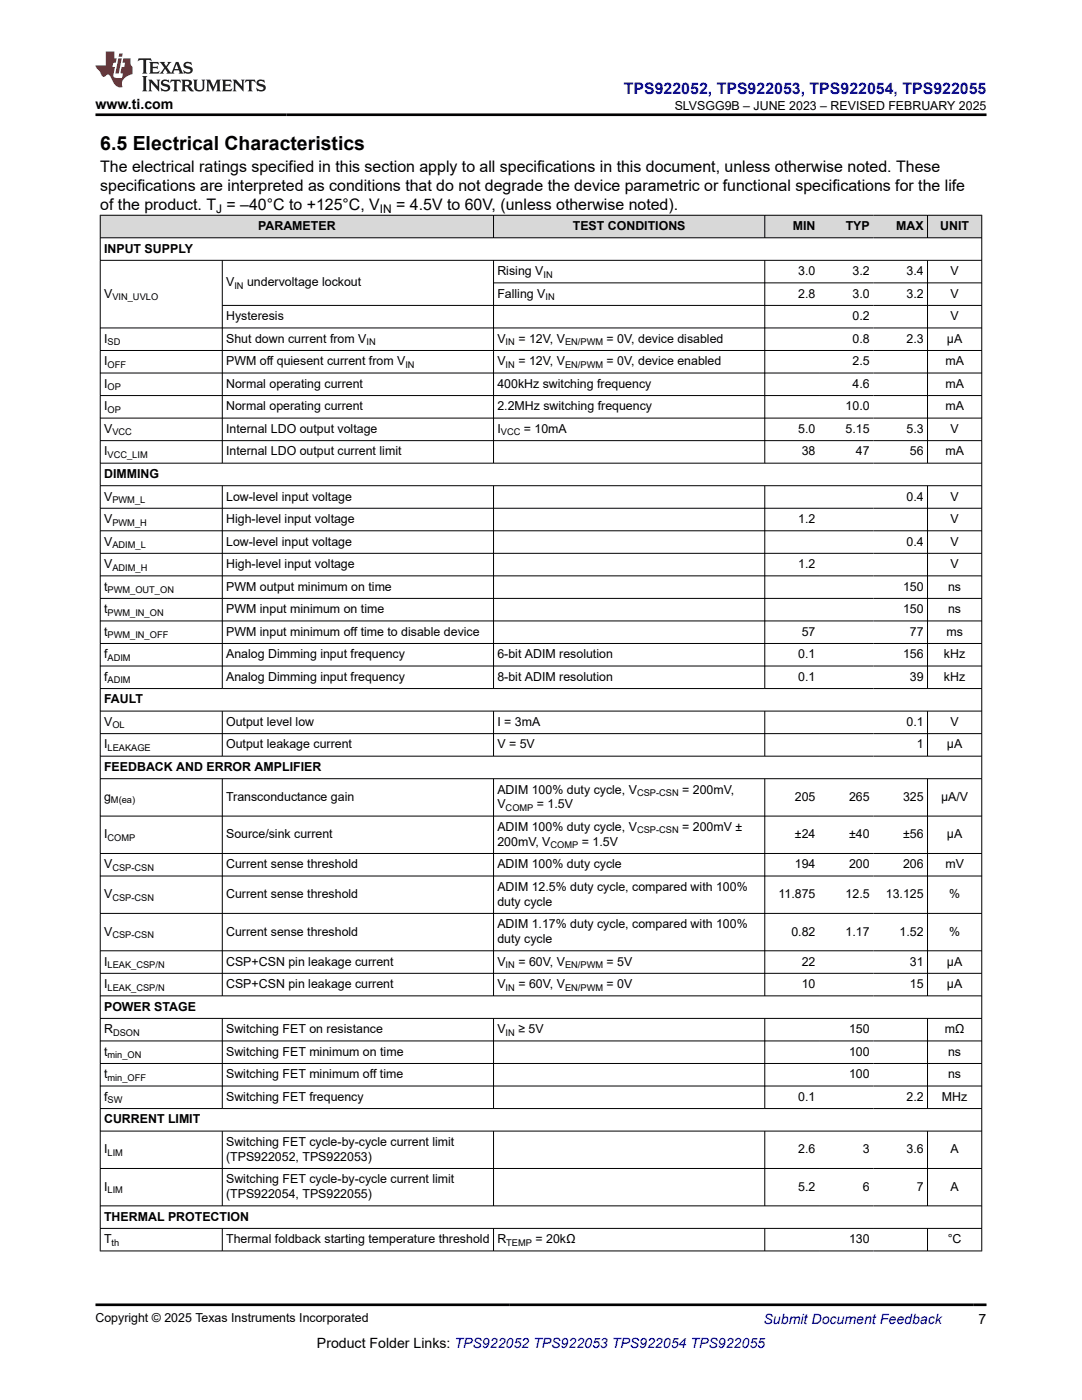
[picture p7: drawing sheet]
<svg xmlns="http://www.w3.org/2000/svg" width="216mm" height="279mm" viewBox="0 0 216 279" stroke-linecap="round" stroke-linejoin="round" font-family="sans-serif">
<defs><g id="words">
<text font-size="3.9" x="20" y="29.9">6.5 Electrical Characteristics</text>
<text font-size="3.2" fill="#00f" x="124.5" y="18.7">TPS922052, TPS922053, TPS922054, TPS922055</text>
<g font-size="3.2">
<text x="20" y="34.3">The electrical ratings specified in this section apply to all specifications in this document, unless otherwise noted. These</text>
<text x="20" y="38.1">specifications are interpreted as conditions that do not degrade the device parametric or functional specifications for the life</text>
<text x="20" y="41.9">of the product. T = –40°C to +125°C, V</text>
<text x="79.1" y="41.9">= 4.5V to 60V, (unless otherwise noted).</text>
</g>
<g font-size="2.8">
<text x="19" y="21.8">www.ti.com</text>
<text x="63.2" y="269">Product Folder Links: TPS922052 TPS922053 TPS922054 TPS922055</text>
<text x="195.3" y="264.2">7</text>
</g>
<text font-size="2.8" fill="#00f" x="152.4" y="264.2">Submit Document Feedback</text>
<g font-size="2.5">
<text x="134.6" y="21.9">SLVSGG9B – JUNE 2023 – REVISED FEBRUARY 2025</text>
<text x="51.5" y="45.9">PARAMETER</text>
<text x="114.3" y="45.9">TEST CONDITIONS</text>
<text x="158.2" y="45.9">MIN</text>
<text x="168.7" y="45.9">TYP</text>
<text x="178.8" y="45.9">MAX</text>
<text x="187.6" y="45.9">UNIT</text>
<text x="20.8" y="50.4">INPUT SUPPLY</text>
<text x="20.8" y="59.4">V</text>
<text x="45.1" y="57.2">V</text>
<text x="49.3" y="57.2">undervoltage lockout</text>
<text x="99.2" y="54.9">Rising V</text>
<text x="99.2" y="59.4">Falling V</text>
<text x="159.3" y="54.9">3.0</text>
<text x="159.3" y="59.4">2.8</text>
<text x="170.1" y="54.9">3.2</text>
<text x="170.1" y="59.4">3.0</text>
<text x="180.9" y="54.9">3.4</text>
<text x="180.9" y="59.4">3.2</text>
<text x="189.7" y="54.9">V</text>
<text x="189.7" y="59.4">V</text>
<text x="45.1" y="63.9">Hysteresis</text>
<text x="170.1" y="63.9">0.2</text>
<text x="189.7" y="63.9">V</text>
<text x="20.8" y="68.4">I</text>
<text x="45.1" y="68.4">Shut down current from V</text>
<text x="99.2" y="68.4">V</text>
<text x="103.4" y="68.4">= 12V, V</text>
<text x="121" y="68.4">= 0V, device disabled</text>
<text x="170.1" y="68.4">0.8</text>
<text x="180.9" y="68.4">2.3</text>
<text x="189" y="68.4">µA</text>
<text x="20.8" y="72.9">I</text>
<text x="20.8" y="77.4">I</text>
<text x="45.1" y="72.9">PWM off quiesent current from V</text>
<text x="45.1" y="77.4">Normal operating current</text>
<text x="99.2" y="72.9">V</text>
<text x="99.2" y="77.4">400kHz switching frequency</text>
<text x="103.4" y="72.9">= 12V, V</text>
<text x="121" y="72.9">= 0V, device enabled</text>
<text x="170.1" y="72.9">2.5</text>
<text x="170.1" y="77.4">4.6</text>
<text x="188.6" y="72.9">mA</text>
<text x="188.6" y="77.4">mA</text>
<text x="20.8" y="81.9">I</text>
<text x="45.1" y="81.9">Normal operating current</text>
<text x="99.2" y="81.9">2.2MHz switching frequency</text>
<text x="168.7" y="81.9">10.0</text>
<text x="188.6" y="81.9">mA</text>
<text x="20.8" y="86.4">V</text>
<text x="45.1" y="86.4">Internal LDO output voltage</text>
<text x="99.2" y="86.4">I</text>
<text x="104.5" y="86.4">= 10mA</text>
<text x="159.3" y="86.4">5.0</text>
<text x="168.7" y="86.4">5.15</text>
<text x="180.9" y="86.4">5.3</text>
<text x="189.7" y="86.4">V</text>
<text x="20.8" y="90.9">I</text>
<text x="20.8" y="95.4">DIMMING</text>
<text x="45.1" y="90.9">Internal LDO output current limit</text>
<text x="160" y="90.9">38</text>
<text x="170.8" y="90.9">47</text>
<text x="181.6" y="90.9">56</text>
<text x="188.6" y="90.9">mA</text>
<text x="20.8" y="99.9">V</text>
<text x="45.1" y="99.9">Low-level input voltage</text>
<text x="180.9" y="99.9">0.4</text>
<text x="189.7" y="99.9">V</text>
<text x="20.8" y="104.4">V</text>
<text x="45.1" y="104.4">High-level input voltage</text>
<text x="159.3" y="104.4">1.2</text>
<text x="189.7" y="104.4">V</text>
<text x="20.8" y="108.9">V</text>
<text x="20.8" y="113.4">V</text>
<text x="45.1" y="108.9">Low-level input voltage</text>
<text x="45.1" y="113.4">High-level input voltage</text>
<text x="159.3" y="113.4">1.2</text>
<text x="180.9" y="108.9">0.4</text>
<text x="189.7" y="108.9">V</text>
<text x="189.7" y="113.4">V</text>
<text x="20.8" y="117.9">t</text>
<text x="45.1" y="117.9">PWM output minimum on time</text>
<text x="180.2" y="117.9">150</text>
<text x="189.2" y="117.9">ns</text>
<text x="20.8" y="122.4">t</text>
<text x="45.1" y="122.4">PWM input minimum on time</text>
<text x="180.2" y="122.4">150</text>
<text x="189.2" y="122.4">ns</text>
<text x="20.8" y="126.9">t</text>
<text x="20.8" y="131.4">f</text>
<text x="45.1" y="126.9">PWM input minimum off time to disable device</text>
<text x="45.1" y="131.4">Analog Dimming input frequency</text>
<text x="99.2" y="131.4">6-bit ADIM resolution</text>
<text x="159.3" y="131.4">0.1</text>
<text x="160" y="126.9">57</text>
<text x="180.2" y="131.4">156</text>
<text x="181.6" y="126.9">77</text>
<text x="188.4" y="131.4">kHz</text>
<text x="188.8" y="126.9">ms</text>
<text x="20.8" y="135.9">f</text>
<text x="45.1" y="135.9">Analog Dimming input frequency</text>
<text x="99.2" y="135.9">8-bit ADIM resolution</text>
<text x="159.3" y="135.9">0.1</text>
<text x="181.6" y="135.9">39</text>
<text x="188.4" y="135.9">kHz</text>
<text x="20.8" y="140.4">FAULT</text>
<text x="20.8" y="144.9">V</text>
<text x="20.8" y="149.4">I</text>
<text x="45.1" y="144.9">Output level low</text>
<text x="45.1" y="149.4">Output leakage current</text>
<text x="99.2" y="144.9">I = 3mA</text>
<text x="99.2" y="149.4">V = 5V</text>
<text x="180.9" y="144.9">0.1</text>
<text x="182.9" y="149.4">1</text>
<text x="189" y="149.4">µA</text>
<text x="189.7" y="144.9">V</text>
<text x="20.8" y="153.9">FEEDBACK AND ERROR AMPLIFIER</text>
<text x="20.8" y="159.8">g</text>
<text x="45.1" y="159.8">Transconductance gain</text>
<text x="99.2" y="158.4">ADIM 100% duty cycle, V</text>
<text x="99.2" y="161.3">V</text>
<text x="107.1" y="161.3">= 1.5V</text>
<text x="136.1" y="158.4">= 200mV,</text>
<text x="158.6" y="159.8">205</text>
<text x="169.4" y="159.8">265</text>
<text x="180.2" y="159.8">325</text>
<text x="187.8" y="159.8">μA/V</text>
<text x="20.8" y="167.3">I</text>
<text x="45.1" y="167.3">Source/sink current</text>
<text x="99.2" y="165.8">ADIM 100% duty cycle, V</text>
<text x="136.1" y="165.8">= 200mV ±</text>
<text x="158.6" y="167.3">±24</text>
<text x="169.4" y="167.3">±40</text>
<text x="180.2" y="167.3">±56</text>
<text x="189" y="167.3">µA</text>
<text x="20.8" y="173.3">V</text>
<text x="45.1" y="173.3">Current sense threshold</text>
<text x="99.2" y="168.8">200mV, V</text>
<text x="99.2" y="173.3">ADIM 100% duty cycle</text>
<text x="116.1" y="168.8">= 1.5V</text>
<text x="158.6" y="173.3">194</text>
<text x="169.4" y="173.3">200</text>
<text x="180.2" y="173.3">206</text>
<text x="188.6" y="173.3">mV</text>
<text x="20.8" y="179.3">V</text>
<text x="45.1" y="179.3">Current sense threshold</text>
<text x="99.2" y="177.8">ADIM 12.5% duty cycle, compared with 100%</text>
<text x="155.3" y="179.3">11.875</text>
<text x="168.7" y="179.3">12.5</text>
<text x="176.8" y="179.3">13.125</text>
<text x="189.4" y="179.3">%</text>
<text x="99.2" y="180.8">duty cycle</text>
<text x="99.2" y="185.2">ADIM 1.17% duty cycle, compared with 100%</text>
<text x="20.8" y="186.7">V</text>
<text x="45.1" y="186.7">Current sense threshold</text>
<text x="99.2" y="188.2">duty cycle</text>
<text x="157.9" y="186.7">0.82</text>
<text x="168.7" y="186.7">1.17</text>
<text x="179.5" y="186.7">1.52</text>
<text x="189.4" y="186.7">%</text>
<text x="20.8" y="192.7">I</text>
<text x="20.8" y="197.2">I</text>
<text x="45.1" y="192.7">CSP+CSN pin leakage current</text>
<text x="45.1" y="197.2">CSP+CSN pin leakage current</text>
<text x="99.2" y="192.7">V</text>
<text x="99.2" y="197.2">V</text>
<text x="103.4" y="192.7">= 60V, V</text>
<text x="103.4" y="197.2">= 60V, V</text>
<text x="121" y="192.7">= 5V</text>
<text x="121" y="197.2">= 0V</text>
<text x="160" y="192.7">22</text>
<text x="160" y="197.2">10</text>
<text x="181.6" y="192.7">31</text>
<text x="181.6" y="197.2">15</text>
<text x="189" y="192.7">µA</text>
<text x="189" y="197.2">µA</text>
<text x="20.8" y="201.7">POWER STAGE</text>
<text x="20.8" y="206.2">R</text>
<text x="45.1" y="206.2">Switching FET on resistance</text>
<text x="99.2" y="206.2">V</text>
<text x="103.4" y="206.2">≥ 5V</text>
<text x="169.4" y="206.2">150</text>
<text x="188.5" y="206.2">mΩ</text>
<text x="20.8" y="210.7">t</text>
<text x="20.8" y="215.2">t</text>
<text x="45.1" y="210.7">Switching FET minimum on time</text>
<text x="45.1" y="215.2">Switching FET minimum off time</text>
<text x="169.4" y="210.7">100</text>
<text x="169.4" y="215.2">100</text>
<text x="189.2" y="210.7">ns</text>
<text x="189.2" y="215.2">ns</text>
<text x="20.8" y="219.7">f</text>
<text x="45.1" y="219.7">Switching FET frequency</text>
<text x="159.3" y="219.7">0.1</text>
<text x="180.9" y="219.7">2.2</text>
<text x="187.9" y="219.7">MHz</text>
<text x="20.8" y="224.2">CURRENT LIMIT</text>
<text x="20.8" y="230.2">I</text>
<text x="45.1" y="228.7">Switching FET cycle-by-cycle current limit</text>
<text x="45.1" y="231.7">(TPS922052, TPS922053)</text>
<text x="159.3" y="230.2">2.6</text>
<text x="172.2" y="230.2">3</text>
<text x="180.9" y="230.2">3.6</text>
<text x="189.7" y="230.2">A</text>
<text x="20.8" y="237.6">I</text>
<text x="45.1" y="236.2">Switching FET cycle-by-cycle current limit</text>
<text x="45.1" y="239.1">(TPS922054, TPS922055)</text>
<text x="159.3" y="237.6">5.2</text>
<text x="172.2" y="237.6">6</text>
<text x="182.9" y="237.6">7</text>
<text x="189.7" y="237.6">A</text>
<text x="20.8" y="243.6">THERMAL PROTECTION</text>
<text x="20.8" y="248.1">T</text>
<text x="45.1" y="248.1">Thermal foldback starting temperature threshold</text>
<text x="99.2" y="248.1">R</text>
<text x="106.9" y="248.1">= 20kΩ</text>
<text x="169.4" y="248.1">130</text>
<text x="189.1" y="248.1">°C</text>
<text x="19" y="263.9">Copyright © 2025 Texas Instruments Incorporated</text>
</g>
<g font-size="2.4">
<text x="43.1" y="42.5">J</text>
<text x="75.8" y="42.5">IN</text>
</g>
<g font-size="1.9">
<text x="22.4" y="59.9">VIN_UVLO</text>
<text x="46.8" y="57.7">IN</text>
<text x="108.4" y="55.4">IN</text>
<text x="108.9" y="59.9">IN</text>
<text x="21.5" y="68.9">SD</text>
<text x="73.1" y="68.9">IN</text>
<text x="100.9" y="68.9">IN</text>
<text x="112.7" y="68.9">EN/PWM</text>
<text x="21.5" y="73.4">OFF</text>
<text x="21.5" y="77.9">OP</text>
<text x="80.9" y="73.4">IN</text>
<text x="100.9" y="73.4">IN</text>
<text x="112.7" y="73.4">EN/PWM</text>
<text x="21.5" y="82.4">OP</text>
<text x="22.4" y="86.9">VCC</text>
<text x="99.9" y="86.9">VCC</text>
<text x="21.5" y="91.4">VCC_LIM</text>
<text x="22.4" y="100.4">PWM_L</text>
<text x="22.4" y="104.9">PWM_H</text>
<text x="22.4" y="109.4">ADIM_L</text>
<text x="22.4" y="113.9">ADIM_H</text>
<text x="21.5" y="118.4">PWM_OUT_ON</text>
<text x="21.5" y="122.9">PWM_IN_ON</text>
<text x="21.5" y="127.4">PWM_IN_OFF</text>
<text x="21.5" y="131.9">ADIM</text>
<text x="21.5" y="136.4">ADIM</text>
<text x="21.5" y="149.9">LEAKAGE</text>
<text x="22.4" y="145.4">OL</text>
<text x="22.1" y="160.3">M(ea)</text>
<text x="100.9" y="161.8">COMP</text>
<text x="127.1" y="158.9">CSP-CSN</text>
<text x="21.5" y="167.8">COMP</text>
<text x="127.1" y="166.3">CSP-CSN</text>
<text x="22.4" y="173.8">CSP-CSN</text>
<text x="109.9" y="169.3">COMP</text>
<text x="22.4" y="179.8">CSP-CSN</text>
<text x="22.4" y="187.2">CSP-CSN</text>
<text x="21.5" y="193.2">LEAK_CSP/N</text>
<text x="21.5" y="197.7">LEAK_CSP/N</text>
<text x="100.9" y="193.2">IN</text>
<text x="100.9" y="197.7">IN</text>
<text x="112.7" y="193.2">EN/PWM</text>
<text x="112.7" y="197.7">EN/PWM</text>
<text x="22.6" y="206.7">DSON</text>
<text x="100.9" y="206.7">IN</text>
<text x="21.5" y="211.2">min_ON</text>
<text x="21.5" y="215.7">min_OFF</text>
<text x="21.5" y="220.2">SW</text>
<text x="21.5" y="230.7">LIM</text>
<text x="21.5" y="238.1">LIM</text>
<text x="22.3" y="248.6">th</text>
<text x="101" y="248.6">TEMP</text>
</g>
</g></defs>
<g fill="#d8d8d8">
<path d="M20 43h175.9v4.5h-175.9z" fill-rule="evenodd"/>
<path d="M20.1 43h78.3v4.4h-78.3z" fill-rule="evenodd"/>
<path d="M98.5 43h54v4.4h-54z" fill-rule="evenodd"/>
<path d="M152.7 43h10.7v4.4h-10.7z" fill-rule="evenodd"/>
<path d="M163.4 43h10.9v4.4h-10.9z" fill-rule="evenodd"/>
<path d="M174.3 43h10.7v4.4h-10.7z" fill-rule="evenodd"/>
<path d="M185.1 43h10.7v4.4h-10.7z" fill-rule="evenodd"/>
</g>
<g fill="none" stroke="#000" stroke-width=".2">
<path d="M19.9 43h176.1M19.9 47.5h176.1M19.9 52h176.1M20 42.9v206.8M44.4 52v40.5M98.5 42.9v4.6M98.5 52v40.5M98.5 56.5h97.5M152.6 42.9v4.6M152.6 52v40.5M185.1 42.9v4.6M185.1 52v40.5"/>
<path d="M195.9 42.9v206.8M19.9 65.4h176.1M19.9 69.9h176.1M19.9 74.4h176.1M19.9 78.9h176.1M44.4 61h151.6M19.9 83.4h176.1M19.9 87.9h176.1M19.9 92.4h176.1M19.9 96.9h176.1M44.4 96.9v40.6M98.5 96.9v40.6"/>
<path d="M152.6 96.9v40.6M185.1 96.9v40.6M19.9 101.4h176.1M19.9 105.9h176.1M19.9 110.4h176.1M19.9 114.9h176.1M19.9 119.4h176.1M19.9 123.9h176.1M19.9 128.4h176.1M19.9 132.9h176.1M19.9 137.4h176.1M19.9 141.9h176.1"/>
<path d="M19.9 146.4h176.1M19.9 150.9h176.1M19.9 155.4h176.1M44.4 141.9v9.1M44.4 155.4v43.4M98.5 141.9v9.1M98.5 155.4v43.4M152.6 141.9v9.1M152.6 155.4v43.4M185.1 141.9v9.1M185.1 155.4v43.4M19.9 162.9h176.1"/>
<path d="M19.9 170.3h176.1M19.9 174.8h176.1M19.9 182.3h176.1M19.9 189.8h176.1M19.9 194.2h176.1M19.9 198.7h176.1M19.9 203.2h176.1M19.9 207.7h176.1M19.9 212.2h176.1M19.9 216.7h176.1M44.4 203.2v18.1M98.5 203.2v18.1"/>
<path d="M152.6 203.2v18.1M185.1 203.2v18.1M19.9 221.2h176.1M19.9 225.7h176.1M19.9 233.2h176.1M44.4 225.7v15M98.5 225.7v15M152.6 225.7v15M185.1 225.7v15M19.9 240.7h176.1M19.9 245.2h176.1M19.9 249.7h176.1"/>
<path d="M44.4 245.2v4.5M98.5 245.2v4.5M152.6 245.2v4.5M185.1 245.2v4.5"/>
</g>
<path d="M27.7 11.6l-.2 .6 .5-.2h.6v.1v2.2l-.2 .4h1l-.2-.4v-2.2v-.1h.5l.5 .2-.1-.6zM29.8 12.4l.2 .3v1.6l-.2 .4h1.9l.1-.6a1.08 1.08 0 0 1-1.3 .2v-.7h.6l.4 .2v-.7l-.4 .2h-.6v-.5l.2-.2a1 1 0 0 1 1 .3l-.1-.5zM31.8 12.4l1 1.1-1 1.2h.9l-.2-.2 .4-.8 .5 .8-.2 .2h1.6l-.2-.2 .1-.5h1l.1 .5-.1 .2h.9l-.2-.4-.8-1.9h-.5l-1 2.1-.8-1.1 .9-1h-.8l.2 .2-.5 .6-.3-.6 .1-.2zM35.2 12.8l.4 1h-.8zM36.8 12.5a.65 .65 0 0 0-.2 .7 .65 .65 0 0 0 .6 .5l.7 .1 .1 .3a.79 .79 0 0 1-.7 .4 .79 .79 0 0 1-.7-.5l.1 .7 .2-.1a.93 .93 0 0 0 1.1 0 .93 .93 0 0 0 .4-.9 1.46 1.46 0 0 0-1.2-.6l-.1-.3a1.09 1.09 0 0 1 1.2 .2l-.2-.6-.1 .1-.6-.2zM28.4 15.2l.2 .4v2.2l-.2 .4h1l-.2-.4v-2.2l.2-.4zM29.6 15.9l.2 .4v1.5l-.2 .4h.8l-.3-.4v-1.3l1.7 1.8v-2l.2-.4h-.8l.2 .2 .1 1.1-1.2-1.3zM32.3 16a.65 .65 0 0 0-.2 .8 .65 .65 0 0 0 .7 .4l.6 .2 .1 .2a.79 .79 0 0 1-.7 .4 .79 .79 0 0 1-.7-.5l.1 .7 .2-.1a.93 .93 0 0 0 1.1 .1 .93 .93 0 0 0 .4-1 1.46 1.46 0 0 0-1.2-.5l-.1-.4a1.09 1.09 0 0 1 1.2 .2l-.2-.6-.1 .1-.6-.1zM34.1 15.9l-.1 .6a.63 .63 0 0 1 .7-.3l.1 1.6-.3 .4h1l-.2-.4v-1.6a.66 .66 0 0 1 .8 .3l-.1-.6zM36.2 15.9l.2 .4v1.5l-.2 .4h.9l-.2-.2v-.7h.5l.1 .2a.79 .79 0 0 0 1.2 .6l-1-.9a.61 .61 0 0 0 .6-.6 .61 .61 0 0 0-.5-.7zM36.9 16.2h.2a.47 .47 0 0 1 .5 .1 .47 .47 0 0 1 .1 .5l-.2 .1-.6 .1zM38.5 15.9l.2 .2a2.27 2.27 0 0 0 .4 2 1.04 1.04 0 0 0 1.7-.7v-1.3l.2-.2h-.8l.2 .4v1.1a.6 .6 0 0 1-.6 .6 .6 .6 0 0 1-.6-.6v-1.1l.3-.4zM41.1 15.9l.2 .4v1.5l-.2 .4h.7l-.2-.4v-1.4l.9 1.9 .8-1.9v1.4l-.2 .4h1l-.3-.4v-1.5l.3-.4h-.8l-.7 1.5-.7-1.5zM44.3 15.9l.2 .4v1.5l-.2 .4h1.9l.1-.6a1.09 1.09 0 0 1-1.3 .2v-.7h.6l.4 .2v-.6l-.4 .2h-.6v-.6l.2-.1a1.01 1.01 0 0 1 1 .3l-.1-.6zM46.4 15.9l.3 .4v1.5l-.3 .4h.8l-.2-.4v-1.3l1.6 1.8v-2l.2-.4h-.7l.2 .2v1.1l-1.2-1.3zM49 15.9l-.1 .6a.63 .63 0 0 1 .8-.3v1.6l-.3 .4h1l-.2-.4v-1.6a.66 .66 0 0 1 .8 .3l-.1-.6zM51.4 16a.65 .65 0 0 0-.2 .8 .65 .65 0 0 0 .6 .4l.6 .2 .2 .2a.79 .79 0 0 1-.8 .4 .79 .79 0 0 1-.6-.5l.1 .7 .2-.1a.93 .93 0 0 0 1 .1 .93 .93 0 0 0 .5-1 1.46 1.46 0 0 0-1.3-.5l-.1-.4a1.09 1.09 0 0 1 1.3 .2l-.2-.6-.2 .1-.5-.1z" fill="#231f20"/>
<path d="M21.1 10.3v2.7h-2.1l.1 .4 .9 1a.95 .95 0 0 0 .9 .9 .59 .59 0 0 1 .6-.4 .59 .59 0 0 1 .5 .3l.4 .8a1.59 1.59 0 0 0 2.1 1.4 1.61 1.61 0 0 1 1-2.3l1-.3-.1-1.5a1.59 1.59 0 0 1-.4-1.7h-1.4l-.2 .9h.5l-.1 .9h-.5l-.2 .9v.3l.4 .1-.2 .9h-.6a.73 .73 0 0 1-1.1-.7l.3-1.5h-.5l.2-.9h.5l.2-.9h-.5v-1.3zM23.6 11.6l-.6 3.1h.7l.6-3.1zM23.8 10.7l-.1 .6h.7l.1-.6z" fill="#ed1c24"/>
<path d="M19 22.9h177.8M19 260.4h177.8" fill="none" stroke="#000" stroke-width=".53"/>
<use href="#words"/>
</svg>
